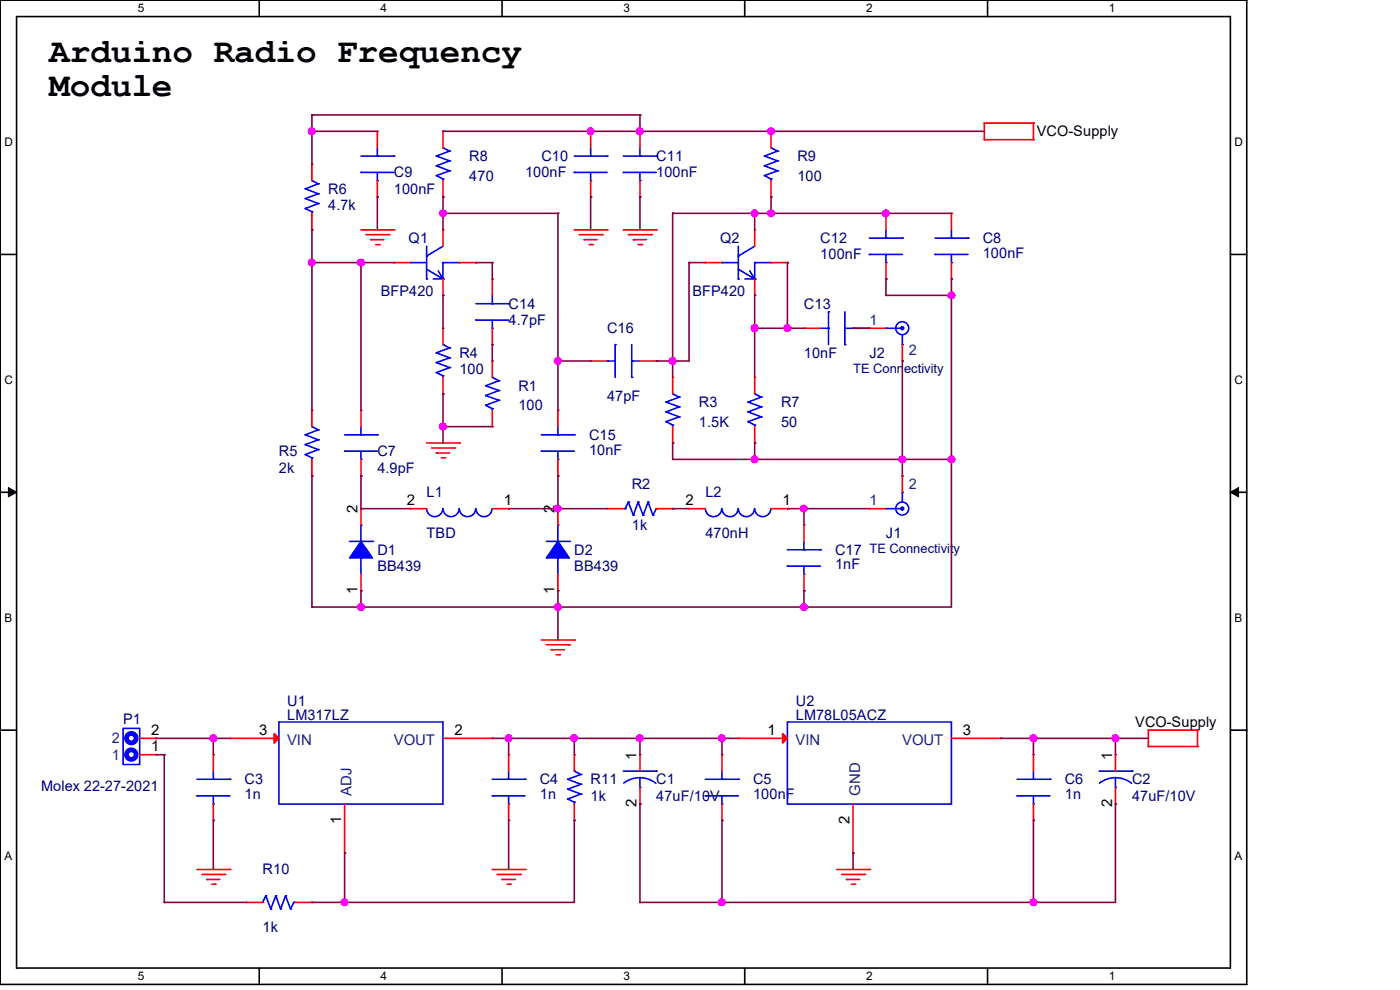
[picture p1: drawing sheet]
<svg xmlns="http://www.w3.org/2000/svg" width="297mm" height="210mm" viewBox="0 0 297 210" stroke-linecap="round" stroke-linejoin="round" font-family="sans-serif">
<defs><g id="words">
<g font-size="7.3">
<text x="10.5" y="13.1">Arduino Radio Frequency</text>
<text x="10.5" y="20.4">Module</text>
</g>
<g font-size="3.1">
<text x="220" y="28.9">VCO-Supply</text>
<text x="86.3" y="107.2">2</text>
<text x="106.9" y="107.2">1</text>
<text x="145.5" y="107.2">2</text>
<text x="166" y="107.2">1</text>
<text x="75.9" y="108.9" transform="rotate(-90 75.9 108.9)">2</text>
<text x="117.6" y="108.9" transform="rotate(-90 117.6 108.9)">2</text>
<text x="75.9" y="126.1" transform="rotate(-90 75.9 126.1)">1</text>
<text x="117.6" y="126.1" transform="rotate(-90 117.6 126.1)">1</text>
<text x="32.1" y="155.9">2</text>
<text x="55" y="155.9">3</text>
<text x="96.4" y="155.9">2</text>
<text x="162.9" y="155.9">1</text>
<text x="204.3" y="155.9">3</text>
<text x="240.8" y="154.2">VCO-Supply</text>
<text x="32.1" y="159.4">1</text>
<text x="135" y="161.1" transform="rotate(-90 135 161.1)">1</text>
<text x="235.9" y="161.1" transform="rotate(-90 235.9 161.1)">1</text>
<text x="135" y="171.3" transform="rotate(-90 135 171.3)">2</text>
<text x="235.9" y="171.3" transform="rotate(-90 235.9 171.3)">2</text>
<text x="72.4" y="174.8" transform="rotate(-90 72.4 174.8)">1</text>
<text x="180.3" y="174.8" transform="rotate(-90 180.3 174.8)">2</text>
</g>
<g font-size="3.1" fill="#000080">
<text x="99.6" y="34.2">R8</text>
<text x="114.8" y="34.2">C10</text>
<text x="139.2" y="34.2">C11</text>
<text x="169.2" y="34.2">R9</text>
<text x="69.6" y="41.1">R6</text>
<text x="83.6" y="37.6">C9</text>
<text x="83.6" y="41.1">100nF</text>
<text x="99.6" y="38.3">470</text>
<text x="111.4" y="37.6">100nF</text>
<text x="139.2" y="37.6">100nF</text>
<text x="169.2" y="38.3">100</text>
<text x="69.6" y="44.6">4.7k</text>
<text x="86.7" y="51.6">Q1</text>
<text x="152.8" y="51.6">Q2</text>
<text x="174" y="51.6">C12</text>
<text x="208.5" y="51.6">C8</text>
<text x="174" y="55">100nF</text>
<text x="208.5" y="54.7">100nF</text>
<text x="80.8" y="62.7">BFP420</text>
<text x="107.9" y="65.4">C14</text>
<text x="146.9" y="62.7">BFP420</text>
<text x="170.6" y="65.4">C13</text>
<text x="107.9" y="69">4.7pF</text>
<text x="128.8" y="70.7">C16</text>
<text x="97.5" y="75.9">R4</text>
<text x="170.6" y="75.9">10nF</text>
<text x="184.4" y="75.9">J2</text>
<text x="97.5" y="79.4">100</text>
<text x="110" y="82.8">R1</text>
<text x="110" y="87">100</text>
<text x="128.8" y="85">47pF</text>
<text x="148.3" y="86.4">R3</text>
<text x="165.7" y="86.4">R7</text>
<text x="125" y="93.3">C15</text>
<text x="148.3" y="90.5">1.5K</text>
<text x="165.7" y="90.5">50</text>
<text x="59.2" y="96.8">R5</text>
<text x="59.2" y="100.2">2k</text>
<text x="80.1" y="96.8">C7</text>
<text x="80.1" y="100.2">4.9pF</text>
<text x="125" y="96.4">10nF</text>
<text x="90.5" y="105.5">L1</text>
<text x="134" y="103.8">R2</text>
<text x="149.6" y="105.5">L2</text>
<text x="134" y="112.4">1k</text>
<text x="80.1" y="117.6">D1</text>
<text x="90.5" y="114.2">TBD</text>
<text x="121.8" y="117.6">D2</text>
<text x="149.6" y="114.2">470nH</text>
<text x="177.2" y="117.6">C17</text>
<text x="188" y="114.2">J1</text>
<text x="80.1" y="121.2">BB439</text>
<text x="121.8" y="121.2">BB439</text>
<text x="177.2" y="120.8">1nF</text>
<text x="60.9" y="149.7">U1</text>
<text x="168.8" y="149.7">U2</text>
<text x="26.1" y="153.5">P1</text>
<text x="60.9" y="152.8">LM317LZ</text>
<text x="168.8" y="152.8">LM78L05ACZ</text>
<text x="8.7" y="167.8">Molex 22-27-2021</text>
<text x="51.9" y="166.4">C3</text>
<text x="114.5" y="166.4">C4</text>
<text x="125.3" y="166.4">R11</text>
<text x="139.2" y="166.4">C1</text>
<text x="159.8" y="166.4">C5</text>
<text x="225.9" y="166.4">C6</text>
<text x="240.2" y="166.4">C2</text>
<text x="51.9" y="169.5">1n</text>
<text x="114.5" y="169.5">1n</text>
<text x="125.3" y="169.8">1k</text>
<text x="139.2" y="169.8">47uF/10V</text>
<text x="159.8" y="169.5">100nF</text>
<text x="225.9" y="169.5">1n</text>
<text x="240.2" y="169.8">47uF/10V</text>
<text x="55.7" y="185.5">R10</text>
<text x="55.7" y="197.7">1k</text>
</g>
<g font-size="3.1" fill="#004080">
<text x="184.4" y="69">1</text>
<text x="192.8" y="75.2">2</text>
<text x="184.4" y="107.2">1</text>
<text x="192.8" y="103.8">2</text>
<text x="23.7" y="157.7">2</text>
<text x="23.7" y="161.2">1</text>
<text x="60.9" y="158">VIN</text>
<text x="83.6" y="158">VOUT</text>
<text x="168.8" y="158">VIN</text>
<text x="191.4" y="158">VOUT</text>
<text x="74.6" y="168.8" transform="rotate(-90 74.6 168.8)">ADJ</text>
<text x="182.5" y="168.8" transform="rotate(-90 182.5 168.8)">GND</text>
</g>
<g font-size="2.8" fill="#000080">
<text x="181" y="79.1">TE Connectivity</text>
<text x="184.4" y="117.3">TE Connectivity</text>
</g>
<g font-size="2.5">
<text x="29.3" y="2.6">5</text>
<text x="80.7" y="2.6">4</text>
<text x="132.2" y="2.6">3</text>
<text x="183.7" y="2.6">2</text>
<text x="235.2" y="2.6">1</text>
<text x=".9" y="31">D</text>
<text x="261.9" y="31">D</text>
<text x=".9" y="81.4">C</text>
<text x="261.9" y="81.4">C</text>
<text x=".9" y="131.9">B</text>
<text x="261.9" y="131.9">B</text>
<text x=".9" y="182.4">A</text>
<text x="261.9" y="182.4">A</text>
<text x="29.3" y="207.9">5</text>
<text x="80.7" y="207.9">4</text>
<text x="132.2" y="207.9">3</text>
<text x="183.7" y="207.9">2</text>
<text x="235.2" y="207.9">1</text>
</g>
</g></defs>
<path d="M0 0h264.5v208.8h-264.5zM3.5 3.5h257.5v201.9h-257.5z" fill="none" stroke="#000" stroke-width=".34"/>
<g fill="#fff">
<path d="M29.3 .4h1.3v2.8h-1.3z"/>
<path d="M29.3 205.7h1.3v2.8h-1.3z"/>
</g>
<path d="M55 0v3.5M55 205.4v3.4" fill="none" stroke="#000" stroke-width=".34"/>
<g fill="#fff">
<path d="M80.7 .4h1.4v2.8h-1.4z"/>
<path d="M80.7 205.7h1.4v2.8h-1.4z"/>
</g>
<path d="M106.5 0v3.5M106.5 205.4v3.4" fill="none" stroke="#000" stroke-width=".34"/>
<g fill="#fff">
<path d="M132.2 .4h1.4v2.8h-1.4z"/>
<path d="M132.2 205.7h1.4v2.8h-1.4z"/>
</g>
<path d="M158 0v3.5M158 205.4v3.4" fill="none" stroke="#000" stroke-width=".34"/>
<g fill="#fff">
<path d="M183.7 .4h1.4v2.8h-1.4z"/>
<path d="M183.7 205.7h1.4v2.8h-1.4z"/>
</g>
<path d="M209.5 0v3.5M209.5 205.4v3.4" fill="none" stroke="#000" stroke-width=".34"/>
<g fill="#fff">
<path d="M235.2 .4h1.4v2.8h-1.4z"/>
<path d="M235.2 205.7h1.4v2.8h-1.4z"/>
<path d="M.9 28.7h1.8v2.8h-1.8z"/>
<path d="M261.9 28.7h1.8v2.8h-1.8z"/>
<path d="M.9 79.2h1.8v2.8h-1.8z"/>
<path d="M261.9 79.2h1.8v2.8h-1.8z"/>
</g>
<path d="M0 54h3.5M261 54h3.5" fill="none" stroke="#000" stroke-width=".34"/>
<g fill="#fff">
<path d="M.9 129.7h1.7v2.8h-1.7z"/>
<path d="M261.9 129.7h1.7v2.8h-1.7z"/>
</g>
<path d="M0 104.4h3.5M261 104.4h3.5" fill="none" stroke="#000" stroke-width=".34"/>
<path d="M1.8 103.4l1.7 1-1.7 1zM261 104.4l1.8-1v2z" fill="#000" stroke="#000" stroke-width=".21"/>
<g fill="#fff">
<path d="M.9 180.1h1.7v2.8h-1.7z"/>
<path d="M261.9 180.1h1.7v2.8h-1.7z"/>
</g>
<path d="M0 154.9h3.5M261 154.9h3.5" fill="none" stroke="#000" stroke-width=".34"/>
<path d="M208.8 26.1h10.4" fill="none" stroke="#f00" stroke-width=".34"/>
<circle cx="219.2" cy="26.1" r=".17" fill="#f00"/>
<path d="M219.2 26.1v3.5" fill="none" stroke="#f00" stroke-width=".34"/>
<circle cx="219.2" cy="29.6" r=".17" fill="#f00"/>
<path d="M208.8 29.6h10.4" fill="none" stroke="#f00" stroke-width=".34"/>
<circle cx="208.8" cy="29.6" r=".17" fill="#f00"/>
<path d="M208.8 26.1v3.5" fill="none" stroke="#f00" stroke-width=".34"/>
<circle cx="208.8" cy="26.1" r=".17" fill="#f00"/>
<path d="M243.6 154.9h10.4" fill="none" stroke="#f00" stroke-width=".34"/>
<circle cx="254" cy="154.9" r=".17" fill="#f00"/>
<path d="M254 154.9v3.5" fill="none" stroke="#f00" stroke-width=".34"/>
<circle cx="254" cy="158.4" r=".17" fill="#f00"/>
<path d="M243.6 158.4h10.4" fill="none" stroke="#f00" stroke-width=".34"/>
<circle cx="243.6" cy="158.4" r=".17" fill="#f00"/>
<path d="M243.6 154.9v3.5" fill="none" stroke="#f00" stroke-width=".34"/>
<circle cx="243.6" cy="154.9" r=".17" fill="#f00"/>
<path d="M114.9 135.8h6.9" fill="none" stroke="#f00" stroke-width=".34"/>
<circle cx="121.8" cy="135.8" r=".17" fill="#f00"/>
<path d="M115.9 136.8h4.9" fill="none" stroke="#f00" stroke-width=".34"/>
<circle cx="120.8" cy="136.8" r=".17" fill="#f00"/>
<path d="M117 137.8h2.7" fill="none" stroke="#f00" stroke-width=".34"/>
<circle cx="117" cy="137.8" r=".17" fill="#f00"/>
<path d="M118 138.9h.7" fill="none" stroke="#f00" stroke-width=".34"/>
<circle cx="118.7" cy="138.9" r=".17" fill="#f00"/>
<path d="M90.5 94h7" fill="none" stroke="#f00" stroke-width=".34"/>
<circle cx="97.5" cy="94" r=".17" fill="#f00"/>
<path d="M91.6 95h4.8" fill="none" stroke="#f00" stroke-width=".34"/>
<circle cx="96.4" cy="95" r=".17" fill="#f00"/>
<path d="M92.6 96.1h2.8" fill="none" stroke="#f00" stroke-width=".34"/>
<circle cx="92.6" cy="96.1" r=".17" fill="#f00"/>
<path d="M93.6 97.1h.7" fill="none" stroke="#f00" stroke-width=".34"/>
<circle cx="94.3" cy="97.1" r=".17" fill="#f00"/>
<path d="M121.8 48.8h7" fill="none" stroke="#f00" stroke-width=".34"/>
<circle cx="128.8" cy="48.8" r=".17" fill="#f00"/>
<path d="M122.9 49.8h4.9" fill="none" stroke="#f00" stroke-width=".34"/>
<circle cx="127.8" cy="49.8" r=".17" fill="#f00"/>
<path d="M123.9 50.8h2.8" fill="none" stroke="#f00" stroke-width=".34"/>
<circle cx="123.9" cy="50.8" r=".17" fill="#f00"/>
<path d="M125 51.9h.6" fill="none" stroke="#f00" stroke-width=".34"/>
<circle cx="125.6" cy="51.9" r=".17" fill="#f00"/>
<path d="M132.2 48.8h7" fill="none" stroke="#f00" stroke-width=".34"/>
<circle cx="139.2" cy="48.8" r=".17" fill="#f00"/>
<path d="M133.3 49.8h4.9" fill="none" stroke="#f00" stroke-width=".34"/>
<circle cx="138.2" cy="49.8" r=".17" fill="#f00"/>
<path d="M134.4 50.8h2.7" fill="none" stroke="#f00" stroke-width=".34"/>
<circle cx="134.4" cy="50.8" r=".17" fill="#f00"/>
<path d="M135.4 51.9h.7" fill="none" stroke="#f00" stroke-width=".34"/>
<circle cx="136.1" cy="51.9" r=".17" fill="#f00"/>
<path d="M76.6 48.8h7" fill="none" stroke="#f00" stroke-width=".34"/>
<circle cx="83.6" cy="48.8" r=".17" fill="#f00"/>
<path d="M77.6 49.8h4.9" fill="none" stroke="#f00" stroke-width=".34"/>
<circle cx="82.5" cy="49.8" r=".17" fill="#f00"/>
<path d="M78.7 50.8h2.7" fill="none" stroke="#f00" stroke-width=".34"/>
<circle cx="78.7" cy="50.8" r=".17" fill="#f00"/>
<path d="M79.7 51.9h.7" fill="none" stroke="#f00" stroke-width=".34"/>
<circle cx="80.4" cy="51.9" r=".17" fill="#f00"/>
<path d="M104.4 184.4h7" fill="none" stroke="#f00" stroke-width=".34"/>
<circle cx="111.4" cy="184.4" r=".17" fill="#f00"/>
<path d="M105.5 185.5h4.9" fill="none" stroke="#f00" stroke-width=".34"/>
<circle cx="110.4" cy="185.5" r=".17" fill="#f00"/>
<path d="M106.5 186.6h2.8" fill="none" stroke="#f00" stroke-width=".34"/>
<circle cx="106.5" cy="186.6" r=".17" fill="#f00"/>
<path d="M107.6 187.6h.6" fill="none" stroke="#f00" stroke-width=".34"/>
<circle cx="108.2" cy="187.6" r=".17" fill="#f00"/>
<path d="M41.8 184.4h7" fill="none" stroke="#f00" stroke-width=".34"/>
<circle cx="48.8" cy="184.4" r=".17" fill="#f00"/>
<path d="M42.8 185.5h4.9" fill="none" stroke="#f00" stroke-width=".34"/>
<circle cx="47.7" cy="185.5" r=".17" fill="#f00"/>
<path d="M43.9 186.6h2.8" fill="none" stroke="#f00" stroke-width=".34"/>
<circle cx="43.9" cy="186.6" r=".17" fill="#f00"/>
<path d="M44.9 187.6h.7" fill="none" stroke="#f00" stroke-width=".34"/>
<circle cx="45.6" cy="187.6" r=".17" fill="#f00"/>
<path d="M177.5 184.4h6.9" fill="none" stroke="#f00" stroke-width=".34"/>
<circle cx="184.4" cy="184.4" r=".17" fill="#f00"/>
<path d="M178.6 185.5h4.8" fill="none" stroke="#f00" stroke-width=".34"/>
<circle cx="183.4" cy="185.5" r=".17" fill="#f00"/>
<path d="M179.6 186.6h2.8" fill="none" stroke="#f00" stroke-width=".34"/>
<circle cx="179.6" cy="186.6" r=".17" fill="#f00"/>
<path d="M180.6 187.6h.7" fill="none" stroke="#f00" stroke-width=".34"/>
<circle cx="181.3" cy="187.6" r=".17" fill="#f00"/>
<path d="M103 86l1.4 .7" fill="none" stroke="#00f" stroke-width=".34"/>
<circle cx="103" cy="86" r=".17" fill="#00f"/>
<path d="M105.8 84.9l-2.8 1.1" fill="none" stroke="#00f" stroke-width=".34"/>
<circle cx="105.8" cy="84.9" r=".17" fill="#00f"/>
<path d="M103 83.9l2.8 1" fill="none" stroke="#00f" stroke-width=".34"/>
<circle cx="103" cy="83.9" r=".17" fill="#00f"/>
<path d="M105.8 82.8l-2.8 1.1" fill="none" stroke="#00f" stroke-width=".34"/>
<circle cx="105.8" cy="82.8" r=".17" fill="#00f"/>
<path d="M103 81.8l2.8 1" fill="none" stroke="#00f" stroke-width=".34"/>
<circle cx="103" cy="81.8" r=".17" fill="#00f"/>
<path d="M105.8 80.8l-2.8 1" fill="none" stroke="#00f" stroke-width=".34"/>
<circle cx="105.8" cy="80.8" r=".17" fill="#00f"/>
<path d="M104.4 80.1l1.4 .7" fill="none" stroke="#00f" stroke-width=".34"/>
<circle cx="104.4" cy="80.1" r=".17" fill="#00f"/>
<path d="M104.4 86.7v.3" fill="none" stroke="#00f" stroke-width=".34"/>
<circle cx="104.4" cy="86.7" r=".17" fill="#00f"/>
<path d="M104.4 76.6v3.5" fill="none" stroke="#f00" stroke-width=".34"/>
<circle cx="104.4" cy="76.6" r=".17" fill="#f00"/>
<path d="M104.4 87v3.5" fill="none" stroke="#f00" stroke-width=".34"/>
<circle cx="104.4" cy="90.5" r=".17" fill="#f00"/>
<path d="M141.3 89.5l1.4 .7" fill="none" stroke="#00f" stroke-width=".34"/>
<circle cx="141.3" cy="89.5" r=".17" fill="#00f"/>
<path d="M144.1 88.4l-2.8 1.1" fill="none" stroke="#00f" stroke-width=".34"/>
<circle cx="144.1" cy="88.4" r=".17" fill="#00f"/>
<path d="M141.3 87.4l2.8 1" fill="none" stroke="#00f" stroke-width=".34"/>
<circle cx="141.3" cy="87.4" r=".17" fill="#00f"/>
<path d="M144.1 86.3l-2.8 1.1" fill="none" stroke="#00f" stroke-width=".34"/>
<circle cx="144.1" cy="86.3" r=".17" fill="#00f"/>
<path d="M141.3 85.3l2.8 1" fill="none" stroke="#00f" stroke-width=".34"/>
<circle cx="141.3" cy="85.3" r=".17" fill="#00f"/>
<path d="M144.1 84.2l-2.8 1.1" fill="none" stroke="#00f" stroke-width=".34"/>
<circle cx="144.1" cy="84.2" r=".17" fill="#00f"/>
<path d="M142.7 83.6l1.4 .6" fill="none" stroke="#00f" stroke-width=".34"/>
<circle cx="142.7" cy="83.6" r=".17" fill="#00f"/>
<path d="M142.7 90.2v.3" fill="none" stroke="#00f" stroke-width=".34"/>
<circle cx="142.7" cy="90.2" r=".17" fill="#00f"/>
<path d="M142.7 80.1v3.5" fill="none" stroke="#f00" stroke-width=".34"/>
<circle cx="142.7" cy="80.1" r=".17" fill="#f00"/>
<path d="M142.7 90.5v3.5" fill="none" stroke="#f00" stroke-width=".34"/>
<circle cx="142.7" cy="94" r=".17" fill="#f00"/>
<path d="M133.3 106.5l-.7 1.4" fill="none" stroke="#00f" stroke-width=".34"/>
<circle cx="133.3" cy="106.5" r=".17" fill="#00f"/>
<path d="M133.3 106.5l1.1 2.8" fill="none" stroke="#00f" stroke-width=".34"/>
<circle cx="134.4" cy="109.3" r=".17" fill="#00f"/>
<path d="M135.4 106.5l-1 2.8" fill="none" stroke="#00f" stroke-width=".34"/>
<circle cx="135.4" cy="106.5" r=".17" fill="#00f"/>
<path d="M135.4 106.5l1 2.8" fill="none" stroke="#00f" stroke-width=".34"/>
<circle cx="136.4" cy="109.3" r=".17" fill="#00f"/>
<path d="M137.5 106.5l-1.1 2.8" fill="none" stroke="#00f" stroke-width=".34"/>
<circle cx="137.5" cy="106.5" r=".17" fill="#00f"/>
<path d="M137.5 106.5l1 2.8" fill="none" stroke="#00f" stroke-width=".34"/>
<circle cx="138.5" cy="109.3" r=".17" fill="#00f"/>
<path d="M139.2 107.9l-.7 1.4" fill="none" stroke="#00f" stroke-width=".34"/>
<circle cx="139.2" cy="107.9" r=".17" fill="#00f"/>
<path d="M132.2 107.9h.4" fill="none" stroke="#00f" stroke-width=".34"/>
<circle cx="132.6" cy="107.9" r=".17" fill="#00f"/>
<path d="M139.2 107.9h3.5" fill="none" stroke="#f00" stroke-width=".34"/>
<circle cx="142.7" cy="107.9" r=".17" fill="#f00"/>
<path d="M128.8 107.9h3.4" fill="none" stroke="#f00" stroke-width=".34"/>
<circle cx="128.8" cy="107.9" r=".17" fill="#f00"/>
<path d="M149.6 107.9a1.74 1.74 0 0 0 1.8 1.7 1.74 1.74 0 0 0 1.7-1.7M153.2 107.9a1.71 1.71 0 0 0 1.7 1.7 1.71 1.71 0 0 0 1.7-1.7M156.6 107.9a1.71 1.71 0 0 0 1.7 1.7 1.71 1.71 0 0 0 1.8-1.7M160.1 107.9a1.71 1.71 0 0 0 1.7 1.7 1.71 1.71 0 0 0 1.7-1.7" fill="none" stroke="#00f" stroke-width=".34"/>
<path d="M163.6 107.9h3.4" fill="none" stroke="#f00" stroke-width=".34"/>
<circle cx="167" cy="107.9" r=".17" fill="#f00"/>
<path d="M146.2 107.9h3.4" fill="none" stroke="#f00" stroke-width=".34"/>
<circle cx="146.2" cy="107.9" r=".17" fill="#f00"/>
<path d="M64.8 96.4l1.4 .7" fill="none" stroke="#00f" stroke-width=".34"/>
<circle cx="64.8" cy="96.4" r=".17" fill="#00f"/>
<path d="M67.5 95.4l-2.7 1" fill="none" stroke="#00f" stroke-width=".34"/>
<circle cx="67.5" cy="95.4" r=".17" fill="#00f"/>
<path d="M64.8 94.3l2.7 1.1" fill="none" stroke="#00f" stroke-width=".34"/>
<circle cx="64.8" cy="94.3" r=".17" fill="#00f"/>
<path d="M67.5 93.3l-2.7 1" fill="none" stroke="#00f" stroke-width=".34"/>
<circle cx="67.5" cy="93.3" r=".17" fill="#00f"/>
<path d="M64.8 92.2l2.7 1.1" fill="none" stroke="#00f" stroke-width=".34"/>
<circle cx="64.8" cy="92.2" r=".17" fill="#00f"/>
<path d="M67.5 91.2l-2.7 1" fill="none" stroke="#00f" stroke-width=".34"/>
<circle cx="67.5" cy="91.2" r=".17" fill="#00f"/>
<path d="M66.2 90.5l1.3 .7" fill="none" stroke="#00f" stroke-width=".34"/>
<circle cx="66.2" cy="90.5" r=".17" fill="#00f"/>
<path d="M66.2 97.1v.4" fill="none" stroke="#00f" stroke-width=".34"/>
<circle cx="66.2" cy="97.1" r=".17" fill="#00f"/>
<path d="M66.2 87v3.5" fill="none" stroke="#f00" stroke-width=".34"/>
<circle cx="66.2" cy="87" r=".17" fill="#f00"/>
<path d="M66.2 97.5v3.5" fill="none" stroke="#f00" stroke-width=".34"/>
<circle cx="66.2" cy="101" r=".17" fill="#f00"/>
<path d="M115.9 114.9h4.9" fill="none" stroke="#00f" stroke-width=".34"/>
<circle cx="120.8" cy="114.9" r=".17" fill="#00f"/>
<path d="M118.4 118.4v3.4" fill="none" stroke="#00f" stroke-width=".34"/>
<circle cx="118.4" cy="118.4" r=".17" fill="#00f"/>
<path d="M118.4 111.4v3.5" fill="none" stroke="#00f" stroke-width=".34"/>
<circle cx="118.4" cy="111.4" r=".17" fill="#00f"/>
<path d="M118.4 114.9l2.4 3.5h-4.9z" fill-rule="evenodd" fill="#00f" stroke="#00f" stroke-width=".34"/>
<path d="M118.4 121.8v3.5" fill="none" stroke="#f00" stroke-width=".34"/>
<circle cx="118.4" cy="125.3" r=".17" fill="#f00"/>
<path d="M118.4 107.9v3.5" fill="none" stroke="#f00" stroke-width=".34"/>
<circle cx="118.4" cy="107.9" r=".17" fill="#f00"/>
<path d="M233.2 163.6h7" fill="none" stroke="#00f" stroke-width=".34"/>
<circle cx="240.2" cy="163.6" r=".17" fill="#00f"/>
<path d="M236.6 165v2" fill="none" stroke="#00f" stroke-width=".34"/>
<circle cx="236.6" cy="167" r=".17" fill="#00f"/>
<path d="M233.3 166.1a5.5 5.5 0 0 1 6.8 .1" fill="none" stroke="#00f" stroke-width=".34"/>
<path d="M236.6 160.1v3.5" fill="none" stroke="#f00" stroke-width=".34"/>
<circle cx="236.6" cy="160.1" r=".17" fill="#f00"/>
<path d="M236.6 167v3.6" fill="none" stroke="#f00" stroke-width=".34"/>
<circle cx="236.6" cy="170.6" r=".17" fill="#f00"/>
<path d="M92.6 79l1.4 .7" fill="none" stroke="#00f" stroke-width=".34"/>
<circle cx="92.6" cy="79" r=".17" fill="#00f"/>
<path d="M95.4 78l-2.8 1" fill="none" stroke="#00f" stroke-width=".34"/>
<circle cx="95.4" cy="78" r=".17" fill="#00f"/>
<path d="M92.6 76.9l2.8 1.1" fill="none" stroke="#00f" stroke-width=".34"/>
<circle cx="92.6" cy="76.9" r=".17" fill="#00f"/>
<path d="M95.4 75.9l-2.8 1" fill="none" stroke="#00f" stroke-width=".34"/>
<circle cx="95.4" cy="75.9" r=".17" fill="#00f"/>
<path d="M92.6 74.8l2.8 1.1" fill="none" stroke="#00f" stroke-width=".34"/>
<circle cx="92.6" cy="74.8" r=".17" fill="#00f"/>
<path d="M95.4 73.8l-2.8 1" fill="none" stroke="#00f" stroke-width=".34"/>
<circle cx="95.4" cy="73.8" r=".17" fill="#00f"/>
<path d="M94 73.1l1.4 .7" fill="none" stroke="#00f" stroke-width=".34"/>
<circle cx="94" cy="73.1" r=".17" fill="#00f"/>
<path d="M94 79.7v.4" fill="none" stroke="#00f" stroke-width=".34"/>
<circle cx="94" cy="79.7" r=".17" fill="#00f"/>
<path d="M94 69.6v3.5" fill="none" stroke="#f00" stroke-width=".34"/>
<circle cx="94" cy="69.6" r=".17" fill="#f00"/>
<path d="M94 80.1v3.5" fill="none" stroke="#f00" stroke-width=".34"/>
<circle cx="94" cy="83.6" r=".17" fill="#f00"/>
<path d="M219.2 163.6v1.7" fill="none" stroke="#00f" stroke-width=".34"/>
<circle cx="219.2" cy="165.3" r=".17" fill="#00f"/>
<path d="M219.2 168.8v1.8" fill="none" stroke="#00f" stroke-width=".34"/>
<circle cx="219.2" cy="170.6" r=".17" fill="#00f"/>
<path d="M215.8 168.8h7" fill="none" stroke="#00f" stroke-width=".34"/>
<circle cx="215.8" cy="168.8" r=".17" fill="#00f"/>
<path d="M215.8 165.3h7" fill="none" stroke="#00f" stroke-width=".34"/>
<circle cx="222.8" cy="165.3" r=".17" fill="#00f"/>
<path d="M219.2 160.1v3.5" fill="none" stroke="#f00" stroke-width=".34"/>
<circle cx="219.2" cy="160.1" r=".17" fill="#f00"/>
<path d="M219.2 170.6v3.4" fill="none" stroke="#f00" stroke-width=".34"/>
<circle cx="219.2" cy="174" r=".17" fill="#f00"/>
<path d="M158.7 89.5l1.4 .7" fill="none" stroke="#00f" stroke-width=".34"/>
<circle cx="158.7" cy="89.5" r=".17" fill="#00f"/>
<path d="M161.5 88.4l-2.8 1.1" fill="none" stroke="#00f" stroke-width=".34"/>
<circle cx="161.5" cy="88.4" r=".17" fill="#00f"/>
<path d="M158.7 87.4l2.8 1" fill="none" stroke="#00f" stroke-width=".34"/>
<circle cx="158.7" cy="87.4" r=".17" fill="#00f"/>
<path d="M161.5 86.3l-2.8 1.1" fill="none" stroke="#00f" stroke-width=".34"/>
<circle cx="161.5" cy="86.3" r=".17" fill="#00f"/>
<path d="M158.7 85.3l2.8 1" fill="none" stroke="#00f" stroke-width=".34"/>
<circle cx="158.7" cy="85.3" r=".17" fill="#00f"/>
<path d="M161.5 84.2l-2.8 1.1" fill="none" stroke="#00f" stroke-width=".34"/>
<circle cx="161.5" cy="84.2" r=".17" fill="#00f"/>
<path d="M160.1 83.6l1.4 .6" fill="none" stroke="#00f" stroke-width=".34"/>
<circle cx="160.1" cy="83.6" r=".17" fill="#00f"/>
<path d="M160.1 90.2v.3" fill="none" stroke="#00f" stroke-width=".34"/>
<circle cx="160.1" cy="90.2" r=".17" fill="#00f"/>
<path d="M160.1 80.1v3.5" fill="none" stroke="#f00" stroke-width=".34"/>
<circle cx="160.1" cy="80.1" r=".17" fill="#f00"/>
<path d="M160.1 90.5v3.5" fill="none" stroke="#f00" stroke-width=".34"/>
<circle cx="160.1" cy="94" r=".17" fill="#f00"/>
<path d="M153.2 163.6v1.7" fill="none" stroke="#00f" stroke-width=".34"/>
<circle cx="153.2" cy="165.3" r=".17" fill="#00f"/>
<path d="M153.2 168.8v1.8" fill="none" stroke="#00f" stroke-width=".34"/>
<circle cx="153.2" cy="170.6" r=".17" fill="#00f"/>
<path d="M149.6 168.8h7" fill="none" stroke="#00f" stroke-width=".34"/>
<circle cx="149.6" cy="168.8" r=".17" fill="#00f"/>
<path d="M149.6 165.3h7" fill="none" stroke="#00f" stroke-width=".34"/>
<circle cx="156.6" cy="165.3" r=".17" fill="#00f"/>
<path d="M153.2 160.1v3.5" fill="none" stroke="#f00" stroke-width=".34"/>
<circle cx="153.2" cy="160.1" r=".17" fill="#f00"/>
<path d="M153.2 170.6v3.4" fill="none" stroke="#f00" stroke-width=".34"/>
<circle cx="153.2" cy="174" r=".17" fill="#f00"/>
<path d="M135.8 31.4v1.7" fill="none" stroke="#00f" stroke-width=".34"/>
<circle cx="135.8" cy="33.1" r=".17" fill="#00f"/>
<path d="M135.8 36.6v1.7" fill="none" stroke="#00f" stroke-width=".34"/>
<circle cx="135.8" cy="38.3" r=".17" fill="#00f"/>
<path d="M132.2 36.6h7" fill="none" stroke="#00f" stroke-width=".34"/>
<circle cx="132.2" cy="36.6" r=".17" fill="#00f"/>
<path d="M132.2 33.1h7" fill="none" stroke="#00f" stroke-width=".34"/>
<circle cx="139.2" cy="33.1" r=".17" fill="#00f"/>
<path d="M135.8 27.9v3.5" fill="none" stroke="#f00" stroke-width=".34"/>
<circle cx="135.8" cy="27.9" r=".17" fill="#f00"/>
<path d="M135.8 38.3v3.5" fill="none" stroke="#f00" stroke-width=".34"/>
<circle cx="135.8" cy="41.8" r=".17" fill="#f00"/>
<path d="M76.6 90.5v1.7" fill="none" stroke="#00f" stroke-width=".34"/>
<circle cx="76.6" cy="92.2" r=".17" fill="#00f"/>
<path d="M76.6 95.7v1.8" fill="none" stroke="#00f" stroke-width=".34"/>
<circle cx="76.6" cy="97.5" r=".17" fill="#00f"/>
<path d="M73.1 95.7h7" fill="none" stroke="#00f" stroke-width=".34"/>
<circle cx="73.1" cy="95.7" r=".17" fill="#00f"/>
<path d="M73.1 92.2h7" fill="none" stroke="#00f" stroke-width=".34"/>
<circle cx="80.1" cy="92.2" r=".17" fill="#00f"/>
<path d="M76.6 87v3.5" fill="none" stroke="#f00" stroke-width=".34"/>
<circle cx="76.6" cy="87" r=".17" fill="#f00"/>
<path d="M76.6 97.5v3.5" fill="none" stroke="#f00" stroke-width=".34"/>
<circle cx="76.6" cy="101" r=".17" fill="#f00"/>
<path d="M162.2 37.3l1.4 .7" fill="none" stroke="#00f" stroke-width=".34"/>
<circle cx="162.2" cy="37.3" r=".17" fill="#00f"/>
<path d="M165 36.2l-2.8 1.1" fill="none" stroke="#00f" stroke-width=".34"/>
<circle cx="165" cy="36.2" r=".17" fill="#00f"/>
<path d="M162.2 35.2l2.8 1" fill="none" stroke="#00f" stroke-width=".34"/>
<circle cx="162.2" cy="35.2" r=".17" fill="#00f"/>
<path d="M165 34.1l-2.8 1.1" fill="none" stroke="#00f" stroke-width=".34"/>
<circle cx="165" cy="34.1" r=".17" fill="#00f"/>
<path d="M162.2 33.1l2.8 1" fill="none" stroke="#00f" stroke-width=".34"/>
<circle cx="162.2" cy="33.1" r=".17" fill="#00f"/>
<path d="M165 32l-2.8 1.1" fill="none" stroke="#00f" stroke-width=".34"/>
<circle cx="165" cy="32" r=".17" fill="#00f"/>
<path d="M163.6 31.4l1.4 .6" fill="none" stroke="#00f" stroke-width=".34"/>
<circle cx="163.6" cy="31.4" r=".17" fill="#00f"/>
<path d="M163.6 38v.3" fill="none" stroke="#00f" stroke-width=".34"/>
<circle cx="163.6" cy="38" r=".17" fill="#00f"/>
<path d="M163.6 27.9v3.5" fill="none" stroke="#f00" stroke-width=".34"/>
<circle cx="163.6" cy="27.9" r=".17" fill="#f00"/>
<path d="M163.6 38.3v3.5" fill="none" stroke="#f00" stroke-width=".34"/>
<circle cx="163.6" cy="41.8" r=".17" fill="#f00"/>
<path d="M132.2 163.6h7" fill="none" stroke="#00f" stroke-width=".34"/>
<circle cx="139.2" cy="163.6" r=".17" fill="#00f"/>
<path d="M135.8 165v2" fill="none" stroke="#00f" stroke-width=".34"/>
<circle cx="135.8" cy="167" r=".17" fill="#00f"/>
<path d="M132.3 166.1l1.6-.8 1.9-.3 1.7 .3 1.6 .9" fill="none" stroke="#00f" stroke-width=".34"/>
<path d="M135.8 160.1v3.5" fill="none" stroke="#f00" stroke-width=".34"/>
<circle cx="135.8" cy="160.1" r=".17" fill="#f00"/>
<path d="M135.8 167v3.6" fill="none" stroke="#f00" stroke-width=".34"/>
<circle cx="135.8" cy="170.6" r=".17" fill="#f00"/>
<path d="M125.3 31.4v1.7" fill="none" stroke="#00f" stroke-width=".34"/>
<circle cx="125.3" cy="33.1" r=".17" fill="#00f"/>
<path d="M125.3 36.6v1.7" fill="none" stroke="#00f" stroke-width=".34"/>
<circle cx="125.3" cy="38.3" r=".17" fill="#00f"/>
<path d="M121.8 36.6h7" fill="none" stroke="#00f" stroke-width=".34"/>
<circle cx="121.8" cy="36.6" r=".17" fill="#00f"/>
<path d="M121.8 33.1h7" fill="none" stroke="#00f" stroke-width=".34"/>
<circle cx="128.8" cy="33.1" r=".17" fill="#00f"/>
<path d="M125.3 27.9v3.5" fill="none" stroke="#f00" stroke-width=".34"/>
<circle cx="125.3" cy="27.9" r=".17" fill="#f00"/>
<path d="M125.3 38.3v3.5" fill="none" stroke="#f00" stroke-width=".34"/>
<circle cx="125.3" cy="41.8" r=".17" fill="#f00"/>
<path d="M94 55.7v3.5" fill="none" stroke="#00f" stroke-width=".34"/>
<circle cx="94" cy="55.7" r=".17" fill="#00f"/>
<path d="M94 52.2l-3.5 2.1" fill="none" stroke="#00f" stroke-width=".34"/>
<circle cx="90.5" cy="54.3" r=".17" fill="#00f"/>
<path d="M93 57.4l1 1.8" fill="none" stroke="#00f" stroke-width=".34"/>
<circle cx="94" cy="59.2" r=".17" fill="#00f"/>
<path d="M91.9 59.2h2.1" fill="none" stroke="#00f" stroke-width=".34"/>
<circle cx="94" cy="59.2" r=".17" fill="#00f"/>
<path d="M94 55.7h3.5" fill="none" stroke="#00f" stroke-width=".34"/>
<circle cx="97.5" cy="55.7" r=".17" fill="#00f"/>
<path d="M87 55.7h3.5" fill="none" stroke="#00f" stroke-width=".34"/>
<circle cx="87" cy="55.7" r=".17" fill="#00f"/>
<path d="M90.5 57.1l3.5 2.1" fill="none" stroke="#00f" stroke-width=".34"/>
<circle cx="94" cy="59.2" r=".17" fill="#00f"/>
<path d="M90.5 52.2v7" fill="none" stroke="#00f" stroke-width=".34"/>
<circle cx="90.5" cy="59.2" r=".17" fill="#00f"/>
<path d="M94 59.2v3.5" fill="none" stroke="#f00" stroke-width=".34"/>
<circle cx="94" cy="62.7" r=".17" fill="#f00"/>
<path d="M97.5 55.7h3.5" fill="none" stroke="#f00" stroke-width=".34"/>
<circle cx="101" cy="55.7" r=".17" fill="#f00"/>
<path d="M83.6 55.7h3.4" fill="none" stroke="#f00" stroke-width=".34"/>
<circle cx="83.6" cy="55.7" r=".17" fill="#f00"/>
<path d="M94 48.8v3.4" fill="none" stroke="#f00" stroke-width=".34"/>
<circle cx="94" cy="48.8" r=".17" fill="#f00"/>
<circle cx="191.4" cy="107.9" r=".32" fill="#00f" stroke="#00f" stroke-width=".34"/>
<g fill="none" stroke="#00f" stroke-width=".34">
<path d="M188 107.9h3.4"/>
<circle cx="191.4" cy="107.9" r="1.38"/>
</g>
<circle cx="188" cy="107.9" r=".17" fill="#00f"/>
<path d="M191.4 104.4v2.1" fill="none" stroke="#00f" stroke-width=".34"/>
<circle cx="191.4" cy="104.4" r=".17" fill="#00f"/>
<path d="M191.4 101v3.4" fill="none" stroke="#f00" stroke-width=".34"/>
<circle cx="191.4" cy="101" r=".17" fill="#f00"/>
<path d="M184.4 107.9h3.6" fill="none" stroke="#f00" stroke-width=".34"/>
<circle cx="184.4" cy="107.9" r=".17" fill="#f00"/>
<g fill="none" stroke="#00f" stroke-width="1">
<circle cx="27.9" cy="156.6" r="1.02"/>
<circle cx="27.9" cy="160.1" r="1.02"/>
</g>
<path d="M26.1 154.5h3.5v7.7h-3.5z" fill="none" stroke="#00f" stroke-width=".34"/>
<path d="M29.6 156.6h3.5" fill="none" stroke="#f00" stroke-width=".34"/>
<circle cx="33.1" cy="156.6" r=".17" fill="#f00"/>
<path d="M29.6 160.1h3.5" fill="none" stroke="#f00" stroke-width=".34"/>
<circle cx="33.1" cy="160.1" r=".17" fill="#f00"/>
<path d="M120.4 169.5l1.4 .7" fill="none" stroke="#00f" stroke-width=".34"/>
<circle cx="120.4" cy="169.5" r=".17" fill="#00f"/>
<path d="M123.2 168.4l-2.8 1.1" fill="none" stroke="#00f" stroke-width=".34"/>
<circle cx="123.2" cy="168.4" r=".17" fill="#00f"/>
<path d="M120.4 167.4l2.8 1" fill="none" stroke="#00f" stroke-width=".34"/>
<circle cx="120.4" cy="167.4" r=".17" fill="#00f"/>
<path d="M123.2 166.4l-2.8 1" fill="none" stroke="#00f" stroke-width=".34"/>
<circle cx="123.2" cy="166.4" r=".17" fill="#00f"/>
<path d="M120.4 165.3l2.8 1.1" fill="none" stroke="#00f" stroke-width=".34"/>
<circle cx="120.4" cy="165.3" r=".17" fill="#00f"/>
<path d="M123.2 164.3l-2.8 1" fill="none" stroke="#00f" stroke-width=".34"/>
<circle cx="123.2" cy="164.3" r=".17" fill="#00f"/>
<path d="M121.8 163.6l1.4 .7" fill="none" stroke="#00f" stroke-width=".34"/>
<circle cx="121.8" cy="163.6" r=".17" fill="#00f"/>
<path d="M121.8 170.2v.4" fill="none" stroke="#00f" stroke-width=".34"/>
<circle cx="121.8" cy="170.2" r=".17" fill="#00f"/>
<path d="M121.8 160.1v3.5" fill="none" stroke="#f00" stroke-width=".34"/>
<circle cx="121.8" cy="160.1" r=".17" fill="#f00"/>
<path d="M121.8 170.6v3.4" fill="none" stroke="#f00" stroke-width=".34"/>
<circle cx="121.8" cy="174" r=".17" fill="#f00"/>
<path d="M80.1 31.4v1.7" fill="none" stroke="#00f" stroke-width=".34"/>
<circle cx="80.1" cy="33.1" r=".17" fill="#00f"/>
<path d="M80.1 36.6v1.7" fill="none" stroke="#00f" stroke-width=".34"/>
<circle cx="80.1" cy="38.3" r=".17" fill="#00f"/>
<path d="M76.6 36.6h7" fill="none" stroke="#00f" stroke-width=".34"/>
<circle cx="76.6" cy="36.6" r=".17" fill="#00f"/>
<path d="M76.6 33.1h7" fill="none" stroke="#00f" stroke-width=".34"/>
<circle cx="83.6" cy="33.1" r=".17" fill="#00f"/>
<path d="M80.1 27.9v3.5" fill="none" stroke="#f00" stroke-width=".34"/>
<circle cx="80.1" cy="27.9" r=".17" fill="#f00"/>
<path d="M80.1 38.3v3.5" fill="none" stroke="#f00" stroke-width=".34"/>
<circle cx="80.1" cy="41.8" r=".17" fill="#f00"/>
<path d="M74.2 114.9h4.8" fill="none" stroke="#00f" stroke-width=".34"/>
<circle cx="79" cy="114.9" r=".17" fill="#00f"/>
<path d="M76.6 118.4v3.4" fill="none" stroke="#00f" stroke-width=".34"/>
<circle cx="76.6" cy="118.4" r=".17" fill="#00f"/>
<path d="M76.6 111.4v3.5" fill="none" stroke="#00f" stroke-width=".34"/>
<circle cx="76.6" cy="111.4" r=".17" fill="#00f"/>
<path d="M76.6 114.9l2.4 3.5h-4.8z" fill-rule="evenodd" fill="#00f" stroke="#00f" stroke-width=".34"/>
<path d="M76.6 121.8v3.5" fill="none" stroke="#f00" stroke-width=".34"/>
<circle cx="76.6" cy="125.3" r=".17" fill="#f00"/>
<path d="M76.6 107.9v3.5" fill="none" stroke="#f00" stroke-width=".34"/>
<circle cx="76.6" cy="107.9" r=".17" fill="#f00"/>
<path d="M92.6 37.3l1.4 .7" fill="none" stroke="#00f" stroke-width=".34"/>
<circle cx="92.6" cy="37.3" r=".17" fill="#00f"/>
<path d="M95.4 36.2l-2.8 1.1" fill="none" stroke="#00f" stroke-width=".34"/>
<circle cx="95.4" cy="36.2" r=".17" fill="#00f"/>
<path d="M92.6 35.2l2.8 1" fill="none" stroke="#00f" stroke-width=".34"/>
<circle cx="92.6" cy="35.2" r=".17" fill="#00f"/>
<path d="M95.4 34.1l-2.8 1.1" fill="none" stroke="#00f" stroke-width=".34"/>
<circle cx="95.4" cy="34.1" r=".17" fill="#00f"/>
<path d="M92.6 33.1l2.8 1" fill="none" stroke="#00f" stroke-width=".34"/>
<circle cx="92.6" cy="33.1" r=".17" fill="#00f"/>
<path d="M95.4 32l-2.8 1.1" fill="none" stroke="#00f" stroke-width=".34"/>
<circle cx="95.4" cy="32" r=".17" fill="#00f"/>
<path d="M94 31.4l1.4 .6" fill="none" stroke="#00f" stroke-width=".34"/>
<circle cx="94" cy="31.4" r=".17" fill="#00f"/>
<path d="M94 38v.3" fill="none" stroke="#00f" stroke-width=".34"/>
<circle cx="94" cy="38" r=".17" fill="#00f"/>
<path d="M94 27.9v3.5" fill="none" stroke="#f00" stroke-width=".34"/>
<circle cx="94" cy="27.9" r=".17" fill="#f00"/>
<path d="M94 38.3v3.5" fill="none" stroke="#f00" stroke-width=".34"/>
<circle cx="94" cy="41.8" r=".17" fill="#f00"/>
<path d="M62.3 191.4l-.7 1.4" fill="none" stroke="#00f" stroke-width=".34"/>
<circle cx="61.6" cy="192.8" r=".17" fill="#00f"/>
<path d="M60.6 190l1 2.8" fill="none" stroke="#00f" stroke-width=".34"/>
<circle cx="60.6" cy="190" r=".17" fill="#00f"/>
<path d="M60.6 190l-1.1 2.8" fill="none" stroke="#00f" stroke-width=".34"/>
<circle cx="59.5" cy="192.8" r=".17" fill="#00f"/>
<path d="M58.5 190l1 2.8" fill="none" stroke="#00f" stroke-width=".34"/>
<circle cx="58.5" cy="190" r=".17" fill="#00f"/>
<path d="M58.5 190l-1.1 2.8" fill="none" stroke="#00f" stroke-width=".34"/>
<circle cx="57.4" cy="192.8" r=".17" fill="#00f"/>
<path d="M56.4 190l1 2.8" fill="none" stroke="#00f" stroke-width=".34"/>
<circle cx="56.4" cy="190" r=".17" fill="#00f"/>
<path d="M56.4 190l-.7 1.4" fill="none" stroke="#00f" stroke-width=".34"/>
<circle cx="55.7" cy="191.4" r=".17" fill="#00f"/>
<path d="M62.3 191.4h.4" fill="none" stroke="#00f" stroke-width=".34"/>
<circle cx="62.3" cy="191.4" r=".17" fill="#00f"/>
<path d="M52.2 191.4h3.5" fill="none" stroke="#f00" stroke-width=".34"/>
<circle cx="52.2" cy="191.4" r=".17" fill="#f00"/>
<path d="M62.7 191.4h3.5" fill="none" stroke="#f00" stroke-width=".34"/>
<circle cx="66.2" cy="191.4" r=".17" fill="#f00"/>
<path d="M107.9 163.6v1.7" fill="none" stroke="#00f" stroke-width=".34"/>
<circle cx="107.9" cy="165.3" r=".17" fill="#00f"/>
<path d="M107.9 168.8v1.8" fill="none" stroke="#00f" stroke-width=".34"/>
<circle cx="107.9" cy="170.6" r=".17" fill="#00f"/>
<path d="M104.4 168.8h7" fill="none" stroke="#00f" stroke-width=".34"/>
<circle cx="104.4" cy="168.8" r=".17" fill="#00f"/>
<path d="M104.4 165.3h7" fill="none" stroke="#00f" stroke-width=".34"/>
<circle cx="111.4" cy="165.3" r=".17" fill="#00f"/>
<path d="M107.9 160.1v3.5" fill="none" stroke="#f00" stroke-width=".34"/>
<circle cx="107.9" cy="160.1" r=".17" fill="#f00"/>
<path d="M107.9 170.6v3.4" fill="none" stroke="#f00" stroke-width=".34"/>
<circle cx="107.9" cy="174" r=".17" fill="#f00"/>
<path d="M201.8 48.8v1.7" fill="none" stroke="#00f" stroke-width=".34"/>
<circle cx="201.8" cy="50.5" r=".17" fill="#00f"/>
<path d="M201.8 54v1.7" fill="none" stroke="#00f" stroke-width=".34"/>
<circle cx="201.8" cy="55.7" r=".17" fill="#00f"/>
<path d="M198.4 54h7" fill="none" stroke="#00f" stroke-width=".34"/>
<circle cx="198.4" cy="54" r=".17" fill="#00f"/>
<path d="M198.4 50.5h7" fill="none" stroke="#00f" stroke-width=".34"/>
<circle cx="205.4" cy="50.5" r=".17" fill="#00f"/>
<path d="M201.8 45.3v3.5" fill="none" stroke="#f00" stroke-width=".34"/>
<circle cx="201.8" cy="45.3" r=".17" fill="#f00"/>
<path d="M201.8 55.7v3.5" fill="none" stroke="#f00" stroke-width=".34"/>
<circle cx="201.8" cy="59.2" r=".17" fill="#f00"/>
<path d="M170.6 114.9v1.7" fill="none" stroke="#00f" stroke-width=".34"/>
<circle cx="170.6" cy="116.6" r=".17" fill="#00f"/>
<path d="M170.6 120.1v1.7" fill="none" stroke="#00f" stroke-width=".34"/>
<circle cx="170.6" cy="121.8" r=".17" fill="#00f"/>
<path d="M167 120.1h7" fill="none" stroke="#00f" stroke-width=".34"/>
<circle cx="167" cy="120.1" r=".17" fill="#00f"/>
<path d="M167 116.6h7" fill="none" stroke="#00f" stroke-width=".34"/>
<circle cx="174" cy="116.6" r=".17" fill="#00f"/>
<path d="M170.6 111.4v3.5" fill="none" stroke="#f00" stroke-width=".34"/>
<circle cx="170.6" cy="111.4" r=".17" fill="#f00"/>
<path d="M170.6 121.8v3.5" fill="none" stroke="#f00" stroke-width=".34"/>
<circle cx="170.6" cy="125.3" r=".17" fill="#f00"/>
<path d="M188 48.8v1.7" fill="none" stroke="#00f" stroke-width=".34"/>
<circle cx="188" cy="50.5" r=".17" fill="#00f"/>
<path d="M188 54v1.7" fill="none" stroke="#00f" stroke-width=".34"/>
<circle cx="188" cy="55.7" r=".17" fill="#00f"/>
<path d="M184.4 54h7" fill="none" stroke="#00f" stroke-width=".34"/>
<circle cx="184.4" cy="54" r=".17" fill="#00f"/>
<path d="M184.4 50.5h7" fill="none" stroke="#00f" stroke-width=".34"/>
<circle cx="191.4" cy="50.5" r=".17" fill="#00f"/>
<path d="M188 45.3v3.5" fill="none" stroke="#f00" stroke-width=".34"/>
<circle cx="188" cy="45.3" r=".17" fill="#f00"/>
<path d="M188 55.7v3.5" fill="none" stroke="#f00" stroke-width=".34"/>
<circle cx="188" cy="59.2" r=".17" fill="#f00"/>
<path d="M45.3 163.6v1.7" fill="none" stroke="#00f" stroke-width=".34"/>
<circle cx="45.3" cy="165.3" r=".17" fill="#00f"/>
<path d="M45.3 168.8v1.8" fill="none" stroke="#00f" stroke-width=".34"/>
<circle cx="45.3" cy="170.6" r=".17" fill="#00f"/>
<path d="M41.8 168.8h7" fill="none" stroke="#00f" stroke-width=".34"/>
<circle cx="41.8" cy="168.8" r=".17" fill="#00f"/>
<path d="M41.8 165.3h7" fill="none" stroke="#00f" stroke-width=".34"/>
<circle cx="48.8" cy="165.3" r=".17" fill="#00f"/>
<path d="M45.3 160.1v3.5" fill="none" stroke="#f00" stroke-width=".34"/>
<circle cx="45.3" cy="160.1" r=".17" fill="#f00"/>
<path d="M45.3 170.6v3.4" fill="none" stroke="#f00" stroke-width=".34"/>
<circle cx="45.3" cy="174" r=".17" fill="#f00"/>
<path d="M134 76.6h1.8" fill="none" stroke="#00f" stroke-width=".34"/>
<circle cx="134" cy="76.6" r=".17" fill="#00f"/>
<path d="M128.8 76.6h1.7" fill="none" stroke="#00f" stroke-width=".34"/>
<circle cx="128.8" cy="76.6" r=".17" fill="#00f"/>
<path d="M130.5 73.1v7" fill="none" stroke="#00f" stroke-width=".34"/>
<circle cx="130.5" cy="73.1" r=".17" fill="#00f"/>
<path d="M134 73.1v7" fill="none" stroke="#00f" stroke-width=".34"/>
<circle cx="134" cy="80.1" r=".17" fill="#00f"/>
<path d="M135.8 76.6h3.4" fill="none" stroke="#f00" stroke-width=".34"/>
<circle cx="139.2" cy="76.6" r=".17" fill="#f00"/>
<path d="M125.3 76.6h3.5" fill="none" stroke="#f00" stroke-width=".34"/>
<circle cx="125.3" cy="76.6" r=".17" fill="#f00"/>
<path d="M118.4 90.5v1.7" fill="none" stroke="#00f" stroke-width=".34"/>
<circle cx="118.4" cy="92.2" r=".17" fill="#00f"/>
<path d="M118.4 95.7v1.8" fill="none" stroke="#00f" stroke-width=".34"/>
<circle cx="118.4" cy="97.5" r=".17" fill="#00f"/>
<path d="M114.9 95.7h6.9" fill="none" stroke="#00f" stroke-width=".34"/>
<circle cx="114.9" cy="95.7" r=".17" fill="#00f"/>
<path d="M114.9 92.2h6.9" fill="none" stroke="#00f" stroke-width=".34"/>
<circle cx="121.8" cy="92.2" r=".17" fill="#00f"/>
<path d="M118.4 87v3.5" fill="none" stroke="#f00" stroke-width=".34"/>
<circle cx="118.4" cy="87" r=".17" fill="#f00"/>
<path d="M118.4 97.5v3.5" fill="none" stroke="#f00" stroke-width=".34"/>
<circle cx="118.4" cy="101" r=".17" fill="#f00"/>
<circle cx="191.4" cy="69.6" r=".32" fill="#00f" stroke="#00f" stroke-width=".34"/>
<g fill="none" stroke="#00f" stroke-width=".34">
<path d="M188 69.6h3.4"/>
<circle cx="191.4" cy="69.6" r="1.38"/>
</g>
<circle cx="188" cy="69.6" r=".17" fill="#00f"/>
<path d="M191.4 71v2.1" fill="none" stroke="#00f" stroke-width=".34"/>
<circle cx="191.4" cy="73.1" r=".17" fill="#00f"/>
<path d="M191.4 73.1v3.5" fill="none" stroke="#f00" stroke-width=".34"/>
<circle cx="191.4" cy="76.6" r=".17" fill="#f00"/>
<path d="M184.4 69.6h3.6" fill="none" stroke="#f00" stroke-width=".34"/>
<circle cx="184.4" cy="69.6" r=".17" fill="#f00"/>
<path d="M174 69.6h1.8" fill="none" stroke="#00f" stroke-width=".34"/>
<circle cx="175.8" cy="69.6" r=".17" fill="#00f"/>
<path d="M179.2 69.6h1.8" fill="none" stroke="#00f" stroke-width=".34"/>
<circle cx="181" cy="69.6" r=".17" fill="#00f"/>
<path d="M179.2 66.2v6.9" fill="none" stroke="#00f" stroke-width=".34"/>
<circle cx="179.2" cy="73.1" r=".17" fill="#00f"/>
<path d="M175.8 66.2v6.9" fill="none" stroke="#00f" stroke-width=".34"/>
<circle cx="175.8" cy="66.2" r=".17" fill="#00f"/>
<path d="M170.6 69.6h3.4" fill="none" stroke="#f00" stroke-width=".34"/>
<circle cx="170.6" cy="69.6" r=".17" fill="#f00"/>
<path d="M181 69.6h3.4" fill="none" stroke="#f00" stroke-width=".34"/>
<circle cx="184.4" cy="69.6" r=".17" fill="#f00"/>
<path d="M64.8 44.2l1.4 .7" fill="none" stroke="#00f" stroke-width=".34"/>
<circle cx="64.8" cy="44.2" r=".17" fill="#00f"/>
<path d="M67.5 43.2l-2.7 1" fill="none" stroke="#00f" stroke-width=".34"/>
<circle cx="67.5" cy="43.2" r=".17" fill="#00f"/>
<path d="M64.8 42.1l2.7 1.1" fill="none" stroke="#00f" stroke-width=".34"/>
<circle cx="64.8" cy="42.1" r=".17" fill="#00f"/>
<path d="M67.5 41.1l-2.7 1" fill="none" stroke="#00f" stroke-width=".34"/>
<circle cx="67.5" cy="41.1" r=".17" fill="#00f"/>
<path d="M64.8 40l2.7 1.1" fill="none" stroke="#00f" stroke-width=".34"/>
<circle cx="64.8" cy="40" r=".17" fill="#00f"/>
<path d="M67.5 39l-2.7 1" fill="none" stroke="#00f" stroke-width=".34"/>
<circle cx="67.5" cy="39" r=".17" fill="#00f"/>
<path d="M66.2 38.3l1.3 .7" fill="none" stroke="#00f" stroke-width=".34"/>
<circle cx="66.2" cy="38.3" r=".17" fill="#00f"/>
<path d="M66.2 44.9v.4" fill="none" stroke="#00f" stroke-width=".34"/>
<circle cx="66.2" cy="44.9" r=".17" fill="#00f"/>
<path d="M66.2 34.8v3.5" fill="none" stroke="#f00" stroke-width=".34"/>
<circle cx="66.2" cy="34.8" r=".17" fill="#f00"/>
<path d="M66.2 45.3v3.5" fill="none" stroke="#f00" stroke-width=".34"/>
<circle cx="66.2" cy="48.8" r=".17" fill="#f00"/>
<path d="M104.4 62.7v1.7" fill="none" stroke="#00f" stroke-width=".34"/>
<circle cx="104.4" cy="64.4" r=".17" fill="#00f"/>
<path d="M104.4 67.9v1.7" fill="none" stroke="#00f" stroke-width=".34"/>
<circle cx="104.4" cy="69.6" r=".17" fill="#00f"/>
<path d="M101 67.9h6.9" fill="none" stroke="#00f" stroke-width=".34"/>
<circle cx="101" cy="67.9" r=".17" fill="#00f"/>
<path d="M101 64.4h6.9" fill="none" stroke="#00f" stroke-width=".34"/>
<circle cx="107.9" cy="64.4" r=".17" fill="#00f"/>
<path d="M104.4 59.2v3.5" fill="none" stroke="#f00" stroke-width=".34"/>
<circle cx="104.4" cy="59.2" r=".17" fill="#f00"/>
<path d="M104.4 69.6v3.5" fill="none" stroke="#f00" stroke-width=".34"/>
<circle cx="104.4" cy="73.1" r=".17" fill="#f00"/>
<path d="M160.1 55.7v3.5" fill="none" stroke="#00f" stroke-width=".34"/>
<circle cx="160.1" cy="55.7" r=".17" fill="#00f"/>
<path d="M160.1 52.2l-3.5 2.1" fill="none" stroke="#00f" stroke-width=".34"/>
<circle cx="156.6" cy="54.3" r=".17" fill="#00f"/>
<path d="M159 57.4l1.1 1.8" fill="none" stroke="#00f" stroke-width=".34"/>
<circle cx="160.1" cy="59.2" r=".17" fill="#00f"/>
<path d="M158 59.2h2.1" fill="none" stroke="#00f" stroke-width=".34"/>
<circle cx="160.1" cy="59.2" r=".17" fill="#00f"/>
<path d="M160.1 55.7h3.5" fill="none" stroke="#00f" stroke-width=".34"/>
<circle cx="163.6" cy="55.7" r=".17" fill="#00f"/>
<path d="M153.2 55.7h3.4" fill="none" stroke="#00f" stroke-width=".34"/>
<circle cx="153.2" cy="55.7" r=".17" fill="#00f"/>
<path d="M156.6 57.1l3.5 2.1" fill="none" stroke="#00f" stroke-width=".34"/>
<circle cx="160.1" cy="59.2" r=".17" fill="#00f"/>
<path d="M156.6 52.2v7" fill="none" stroke="#00f" stroke-width=".34"/>
<circle cx="156.6" cy="59.2" r=".17" fill="#00f"/>
<path d="M160.1 59.2v3.5" fill="none" stroke="#f00" stroke-width=".34"/>
<circle cx="160.1" cy="62.7" r=".17" fill="#f00"/>
<path d="M163.6 55.7h3.4" fill="none" stroke="#f00" stroke-width=".34"/>
<circle cx="167" cy="55.7" r=".17" fill="#f00"/>
<path d="M149.6 55.7h3.6" fill="none" stroke="#f00" stroke-width=".34"/>
<circle cx="149.6" cy="55.7" r=".17" fill="#f00"/>
<path d="M160.1 48.8v3.4" fill="none" stroke="#f00" stroke-width=".34"/>
<circle cx="160.1" cy="48.8" r=".17" fill="#f00"/>
<path d="M59.2 153.2h34.8v17.4h-34.8z" fill="none" stroke="#00f" stroke-width=".34"/>
<path d="M58.2 155.6l1 1-1 1z" fill="#f00" stroke="#f00" stroke-width=".34"/>
<path d="M48.8 156.6h10.4" fill="none" stroke="#f00" stroke-width=".34"/>
<circle cx="48.8" cy="156.6" r=".17" fill="#f00"/>
<path d="M73.1 170.6v10.4" fill="none" stroke="#f00" stroke-width=".34"/>
<circle cx="73.1" cy="181" r=".17" fill="#f00"/>
<path d="M94 156.6h10.4" fill="none" stroke="#f00" stroke-width=".34"/>
<circle cx="104.4" cy="156.6" r=".17" fill="#f00"/>
<path d="M167 153.2h34.8v17.4h-34.8z" fill="none" stroke="#00f" stroke-width=".34"/>
<path d="M166 155.6l1 1-1 1z" fill="#f00" stroke="#f00" stroke-width=".34"/>
<path d="M156.6 156.6h10.4" fill="none" stroke="#f00" stroke-width=".34"/>
<circle cx="156.6" cy="156.6" r=".17" fill="#f00"/>
<path d="M181 170.6v10.4" fill="none" stroke="#f00" stroke-width=".34"/>
<circle cx="181" cy="181" r=".17" fill="#f00"/>
<path d="M201.8 156.6h10.5" fill="none" stroke="#f00" stroke-width=".34"/>
<circle cx="212.3" cy="156.6" r=".17" fill="#f00"/>
<path d="M90.5 107.9a1.71 1.71 0 0 0 1.7 1.7 1.71 1.71 0 0 0 1.7-1.7M94 107.9a1.74 1.74 0 0 0 1.7 1.7 1.74 1.74 0 0 0 1.8-1.7 1.74 1.74 0 0 0 1.7 1.7 1.74 1.74 0 0 0 1.7-1.7M101 107.9a1.71 1.71 0 0 0 1.7 1.7 1.71 1.71 0 0 0 1.7-1.7" fill="none" stroke="#00f" stroke-width=".34"/>
<path d="M104.4 107.9h3.5" fill="none" stroke="#f00" stroke-width=".34"/>
<circle cx="107.9" cy="107.9" r=".17" fill="#f00"/>
<path d="M87 107.9h3.5" fill="none" stroke="#f00" stroke-width=".34"/>
<circle cx="87" cy="107.9" r=".17" fill="#f00"/>
<path d="M101 55.7h3.4" fill="none" stroke="#800040" stroke-width=".34"/>
<circle cx="101" cy="55.7" r=".17" fill="#800040"/>
<path d="M104.4 55.7v3.5" fill="none" stroke="#800040" stroke-width=".34"/>
<circle cx="104.4" cy="55.7" r=".17" fill="#800040"/>
<path d="M94 90.5h10.4" fill="none" stroke="#800040" stroke-width=".34"/>
<circle cx="94" cy="90.5" r=".17" fill="#800040"/>
<path d="M94 83.6v6.9" fill="none" stroke="#800040" stroke-width=".34"/>
<circle cx="94" cy="83.6" r=".17" fill="#800040"/>
<path d="M94 62.7v6.9" fill="none" stroke="#800040" stroke-width=".34"/>
<circle cx="94" cy="62.7" r=".17" fill="#800040"/>
<path d="M76.6 55.7v31.3" fill="none" stroke="#800040" stroke-width=".34"/>
<circle cx="76.6" cy="55.7" r=".17" fill="#800040"/>
<path d="M76.6 55.7h7" fill="none" stroke="#800040" stroke-width=".34"/>
<circle cx="76.6" cy="55.7" r=".17" fill="#800040"/>
<path d="M76.6 107.9h10.4" fill="none" stroke="#800040" stroke-width=".34"/>
<circle cx="76.6" cy="107.9" r=".17" fill="#800040"/>
<path d="M107.9 107.9h10.5" fill="none" stroke="#800040" stroke-width=".34"/>
<circle cx="107.9" cy="107.9" r=".17" fill="#800040"/>
<path d="M118.4 107.9h10.4" fill="none" stroke="#800040" stroke-width=".34"/>
<circle cx="118.4" cy="107.9" r=".17" fill="#800040"/>
<circle cx="118.3" cy="107.9" r=".67" fill="#f0f" stroke="#f0f" stroke-width=".34"/>
<path d="M167 107.9h3.6" fill="none" stroke="#800040" stroke-width=".34"/>
<circle cx="167" cy="107.9" r=".17" fill="#800040"/>
<path d="M170.6 107.9v3.5" fill="none" stroke="#800040" stroke-width=".34"/>
<circle cx="170.6" cy="107.9" r=".17" fill="#800040"/>
<circle cx="170.5" cy="107.9" r=".67" fill="#f0f" stroke="#f0f" stroke-width=".34"/>
<path d="M142.7 107.9h3.5" fill="none" stroke="#800040" stroke-width=".34"/>
<circle cx="142.7" cy="107.9" r=".17" fill="#800040"/>
<path d="M66.2 55.7h10.4" fill="none" stroke="#800040" stroke-width=".34"/>
<circle cx="66.2" cy="55.7" r=".17" fill="#800040"/>
<circle cx="76.6" cy="55.7" r=".67" fill="#f0f" stroke="#f0f" stroke-width=".34"/>
<path d="M66.2 55.7v31.3" fill="none" stroke="#800040" stroke-width=".34"/>
<circle cx="66.2" cy="55.7" r=".17" fill="#800040"/>
<circle cx="66.1" cy="55.7" r=".67" fill="#f0f" stroke="#f0f" stroke-width=".34"/>
<path d="M66.2 101v27.8" fill="none" stroke="#800040" stroke-width=".34"/>
<circle cx="66.2" cy="101" r=".17" fill="#800040"/>
<path d="M66.2 128.8h10.4" fill="none" stroke="#800040" stroke-width=".34"/>
<circle cx="66.2" cy="128.8" r=".17" fill="#800040"/>
<circle cx="76.6" cy="128.8" r=".67" fill="#f0f" stroke="#f0f" stroke-width=".34"/>
<path d="M170.6 125.3v3.5" fill="none" stroke="#800040" stroke-width=".34"/>
<circle cx="170.6" cy="125.3" r=".17" fill="#800040"/>
<path d="M118.4 125.3v3.5" fill="none" stroke="#800040" stroke-width=".34"/>
<circle cx="118.4" cy="125.3" r=".17" fill="#800040"/>
<path d="M76.6 125.3v3.5" fill="none" stroke="#800040" stroke-width=".34"/>
<circle cx="76.6" cy="125.3" r=".17" fill="#800040"/>
<path d="M76.6 128.8h41.8" fill="none" stroke="#800040" stroke-width=".34"/>
<circle cx="76.6" cy="128.8" r=".17" fill="#800040"/>
<path d="M118.4 128.8v7" fill="none" stroke="#800040" stroke-width=".34"/>
<circle cx="118.4" cy="128.8" r=".17" fill="#800040"/>
<path d="M118.4 76.6v10.4" fill="none" stroke="#800040" stroke-width=".34"/>
<circle cx="118.4" cy="76.6" r=".17" fill="#800040"/>
<path d="M139.2 76.6h3.5" fill="none" stroke="#800040" stroke-width=".34"/>
<circle cx="139.2" cy="76.6" r=".17" fill="#800040"/>
<path d="M142.7 76.6v3.5" fill="none" stroke="#800040" stroke-width=".34"/>
<circle cx="142.7" cy="76.6" r=".17" fill="#800040"/>
<path d="M118.4 76.6h6.9" fill="none" stroke="#800040" stroke-width=".34"/>
<circle cx="118.4" cy="76.6" r=".17" fill="#800040"/>
<path d="M160.1 62.7v6.9" fill="none" stroke="#800040" stroke-width=".34"/>
<circle cx="160.1" cy="62.7" r=".17" fill="#800040"/>
<path d="M160.1 69.6h6.9" fill="none" stroke="#800040" stroke-width=".34"/>
<circle cx="160.1" cy="69.6" r=".17" fill="#800040"/>
<path d="M167 55.7v13.9" fill="none" stroke="#800040" stroke-width=".34"/>
<circle cx="167" cy="55.7" r=".17" fill="#800040"/>
<circle cx="167.1" cy="69.6" r=".67" fill="#f0f" stroke="#f0f" stroke-width=".34"/>
<path d="M160.1 69.6v10.5" fill="none" stroke="#800040" stroke-width=".34"/>
<circle cx="160.1" cy="69.6" r=".17" fill="#800040"/>
<circle cx="160.1" cy="69.6" r=".67" fill="#f0f" stroke="#f0f" stroke-width=".34"/>
<path d="M94 45.3v3.5" fill="none" stroke="#800040" stroke-width=".34"/>
<circle cx="94" cy="45.3" r=".17" fill="#800040"/>
<path d="M118.4 45.3v31.3" fill="none" stroke="#800040" stroke-width=".34"/>
<circle cx="118.4" cy="45.3" r=".17" fill="#800040"/>
<circle cx="118.3" cy="76.6" r=".67" fill="#f0f" stroke="#f0f" stroke-width=".34"/>
<path d="M146.2 55.7h3.4" fill="none" stroke="#800040" stroke-width=".34"/>
<circle cx="146.2" cy="55.7" r=".17" fill="#800040"/>
<path d="M146.2 55.7v20.9" fill="none" stroke="#800040" stroke-width=".34"/>
<circle cx="146.2" cy="55.7" r=".17" fill="#800040"/>
<path d="M142.7 76.6h3.5" fill="none" stroke="#800040" stroke-width=".34"/>
<circle cx="142.7" cy="76.6" r=".17" fill="#800040"/>
<path d="M142.7 45.3h17.4" fill="none" stroke="#800040" stroke-width=".34"/>
<circle cx="142.7" cy="45.3" r=".17" fill="#800040"/>
<path d="M160.1 45.3v3.5" fill="none" stroke="#800040" stroke-width=".34"/>
<circle cx="160.1" cy="45.3" r=".17" fill="#800040"/>
<circle cx="160.1" cy="45.2" r=".67" fill="#f0f" stroke="#f0f" stroke-width=".34"/>
<path d="M142.7 45.3v31.3" fill="none" stroke="#800040" stroke-width=".34"/>
<circle cx="142.7" cy="45.3" r=".17" fill="#800040"/>
<circle cx="142.7" cy="76.6" r=".67" fill="#f0f" stroke="#f0f" stroke-width=".34"/>
<path d="M160.1 45.3h3.5" fill="none" stroke="#800040" stroke-width=".34"/>
<circle cx="160.1" cy="45.3" r=".17" fill="#800040"/>
<path d="M142.7 97.5h17.4" fill="none" stroke="#800040" stroke-width=".34"/>
<circle cx="142.7" cy="97.5" r=".17" fill="#800040"/>
<path d="M167 69.6h3.6" fill="none" stroke="#800040" stroke-width=".34"/>
<circle cx="167" cy="69.6" r=".17" fill="#800040"/>
<path d="M170.6 107.9h13.8" fill="none" stroke="#800040" stroke-width=".34"/>
<circle cx="170.6" cy="107.9" r=".17" fill="#800040"/>
<path d="M188 45.3h13.8" fill="none" stroke="#800040" stroke-width=".34"/>
<circle cx="188" cy="45.3" r=".17" fill="#800040"/>
<circle cx="187.9" cy="45.3" r=".67" fill="#f0f" stroke="#f0f" stroke-width=".34"/>
<path d="M163.6 41.8v3.5" fill="none" stroke="#800040" stroke-width=".34"/>
<circle cx="163.6" cy="41.8" r=".17" fill="#800040"/>
<circle cx="163.6" cy="45.3" r=".67" fill="#f0f" stroke="#f0f" stroke-width=".34"/>
<path d="M163.6 45.3h24.4" fill="none" stroke="#800040" stroke-width=".34"/>
<circle cx="163.6" cy="45.3" r=".17" fill="#800040"/>
<path d="M94 27.9h31.3" fill="none" stroke="#800040" stroke-width=".34"/>
<circle cx="94" cy="27.9" r=".17" fill="#800040"/>
<path d="M135.8 27.9h27.8" fill="none" stroke="#800040" stroke-width=".34"/>
<circle cx="135.8" cy="27.9" r=".17" fill="#800040"/>
<path d="M163.6 27.9h45.2" fill="none" stroke="#800040" stroke-width=".34"/>
<circle cx="163.6" cy="27.9" r=".17" fill="#800040"/>
<circle cx="163.6" cy="27.9" r=".67" fill="#f0f" stroke="#f0f" stroke-width=".34"/>
<path d="M94 41.8v3.5" fill="none" stroke="#800040" stroke-width=".34"/>
<circle cx="94" cy="41.8" r=".17" fill="#800040"/>
<path d="M66.2 48.8v6.9" fill="none" stroke="#800040" stroke-width=".34"/>
<circle cx="66.2" cy="48.8" r=".17" fill="#800040"/>
<path d="M66.2 24.4v3.5" fill="none" stroke="#800040" stroke-width=".34"/>
<circle cx="66.2" cy="24.4" r=".17" fill="#800040"/>
<path d="M66.2 24.4h69.6" fill="none" stroke="#800040" stroke-width=".34"/>
<circle cx="66.2" cy="24.4" r=".17" fill="#800040"/>
<path d="M135.8 24.4v3.5" fill="none" stroke="#800040" stroke-width=".34"/>
<circle cx="135.8" cy="24.4" r=".17" fill="#800040"/>
<path d="M94 45.3h24.4" fill="none" stroke="#800040" stroke-width=".34"/>
<circle cx="94" cy="45.3" r=".17" fill="#800040"/>
<circle cx="94" cy="45.3" r=".67" fill="#f0f" stroke="#f0f" stroke-width=".34"/>
<path d="M118.4 128.8h52.2" fill="none" stroke="#800040" stroke-width=".34"/>
<circle cx="118.4" cy="128.8" r=".17" fill="#800040"/>
<g fill="#f0f" stroke="#f0f" stroke-width=".34">
<circle cx="170.5" cy="128.8" r=".67"/>
<circle cx="118.3" cy="128.8" r=".67"/>
</g>
<path d="M94 90.5v3.5" fill="none" stroke="#800040" stroke-width=".34"/>
<circle cx="94" cy="90.5" r=".17" fill="#800040"/>
<circle cx="94" cy="90.5" r=".67" fill="#f0f" stroke="#f0f" stroke-width=".34"/>
<path d="M125.3 41.8v7" fill="none" stroke="#800040" stroke-width=".34"/>
<circle cx="125.3" cy="41.8" r=".17" fill="#800040"/>
<path d="M135.8 41.8v7" fill="none" stroke="#800040" stroke-width=".34"/>
<circle cx="135.8" cy="41.8" r=".17" fill="#800040"/>
<path d="M66.2 27.9h13.9" fill="none" stroke="#800040" stroke-width=".34"/>
<circle cx="66.2" cy="27.9" r=".17" fill="#800040"/>
<circle cx="66.1" cy="27.9" r=".67" fill="#f0f" stroke="#f0f" stroke-width=".34"/>
<path d="M66.2 27.9v6.9" fill="none" stroke="#800040" stroke-width=".34"/>
<circle cx="66.2" cy="27.9" r=".17" fill="#800040"/>
<path d="M181 69.6h3.4" fill="none" stroke="#800040" stroke-width=".34"/>
<circle cx="181" cy="69.6" r=".17" fill="#800040"/>
<path d="M191.4 76.6v20.9" fill="none" stroke="#800040" stroke-width=".34"/>
<circle cx="191.4" cy="76.6" r=".17" fill="#800040"/>
<path d="M160.1 97.5h31.3" fill="none" stroke="#800040" stroke-width=".34"/>
<circle cx="160.1" cy="97.5" r=".17" fill="#800040"/>
<circle cx="160.1" cy="97.4" r=".67" fill="#f0f" stroke="#f0f" stroke-width=".34"/>
<path d="M191.4 97.5v3.5" fill="none" stroke="#800040" stroke-width=".34"/>
<circle cx="191.4" cy="97.5" r=".17" fill="#800040"/>
<path d="M191.4 97.5h10.4" fill="none" stroke="#800040" stroke-width=".34"/>
<circle cx="191.4" cy="97.5" r=".17" fill="#800040"/>
<circle cx="191.4" cy="97.5" r=".67" fill="#f0f" stroke="#f0f" stroke-width=".34"/>
<path d="M201.8 97.5v31.3" fill="none" stroke="#800040" stroke-width=".34"/>
<circle cx="201.8" cy="97.5" r=".17" fill="#800040"/>
<circle cx="201.9" cy="97.5" r=".67" fill="#f0f" stroke="#f0f" stroke-width=".34"/>
<path d="M170.6 128.8h31.2" fill="none" stroke="#800040" stroke-width=".34"/>
<circle cx="170.6" cy="128.8" r=".17" fill="#800040"/>
<path d="M142.7 94v3.5" fill="none" stroke="#800040" stroke-width=".34"/>
<circle cx="142.7" cy="94" r=".17" fill="#800040"/>
<path d="M160.1 94v3.5" fill="none" stroke="#800040" stroke-width=".34"/>
<circle cx="160.1" cy="94" r=".17" fill="#800040"/>
<path d="M188 59.2v3.5" fill="none" stroke="#800040" stroke-width=".34"/>
<circle cx="188" cy="59.2" r=".17" fill="#800040"/>
<path d="M188 62.7h13.8" fill="none" stroke="#800040" stroke-width=".34"/>
<circle cx="188" cy="62.7" r=".17" fill="#800040"/>
<circle cx="201.9" cy="62.7" r=".67" fill="#f0f" stroke="#f0f" stroke-width=".34"/>
<path d="M201.8 59.2v3.5" fill="none" stroke="#800040" stroke-width=".34"/>
<circle cx="201.8" cy="59.2" r=".17" fill="#800040"/>
<path d="M201.8 62.7v34.8" fill="none" stroke="#800040" stroke-width=".34"/>
<circle cx="201.8" cy="62.7" r=".17" fill="#800040"/>
<path d="M80.1 41.8v7" fill="none" stroke="#800040" stroke-width=".34"/>
<circle cx="80.1" cy="41.8" r=".17" fill="#800040"/>
<path d="M125.3 27.9h10.5" fill="none" stroke="#800040" stroke-width=".34"/>
<circle cx="125.3" cy="27.9" r=".17" fill="#800040"/>
<g fill="#f0f" stroke="#f0f" stroke-width=".34">
<circle cx="135.7" cy="27.9" r=".67"/>
<circle cx="125.3" cy="27.8" r=".67"/>
</g>
<path d="M76.6 101v6.9" fill="none" stroke="#800040" stroke-width=".34"/>
<circle cx="76.6" cy="101" r=".17" fill="#800040"/>
<path d="M104.4 73.1v3.5" fill="none" stroke="#800040" stroke-width=".34"/>
<circle cx="104.4" cy="73.1" r=".17" fill="#800040"/>
<path d="M118.4 101v6.9" fill="none" stroke="#800040" stroke-width=".34"/>
<circle cx="118.4" cy="101" r=".17" fill="#800040"/>
<path d="M33.1 156.6h12.2" fill="none" stroke="#800040" stroke-width=".34"/>
<circle cx="33.1" cy="156.6" r=".17" fill="#800040"/>
<path d="M45.3 156.6v3.5" fill="none" stroke="#800040" stroke-width=".34"/>
<circle cx="45.3" cy="156.6" r=".17" fill="#800040"/>
<path d="M45.3 156.6h3.5" fill="none" stroke="#800040" stroke-width=".34"/>
<circle cx="45.3" cy="156.6" r=".17" fill="#800040"/>
<circle cx="45.3" cy="156.6" r=".67" fill="#f0f" stroke="#f0f" stroke-width=".34"/>
<path d="M104.4 156.6h3.5" fill="none" stroke="#800040" stroke-width=".34"/>
<circle cx="104.4" cy="156.6" r=".17" fill="#800040"/>
<path d="M107.9 156.6h13.9" fill="none" stroke="#800040" stroke-width=".34"/>
<circle cx="107.9" cy="156.6" r=".17" fill="#800040"/>
<path d="M107.9 156.6v3.5" fill="none" stroke="#800040" stroke-width=".34"/>
<circle cx="107.9" cy="156.6" r=".17" fill="#800040"/>
<circle cx="107.9" cy="156.6" r=".67" fill="#f0f" stroke="#f0f" stroke-width=".34"/>
<path d="M121.8 156.6h14" fill="none" stroke="#800040" stroke-width=".34"/>
<circle cx="121.8" cy="156.6" r=".17" fill="#800040"/>
<circle cx="121.8" cy="156.6" r=".67" fill="#f0f" stroke="#f0f" stroke-width=".34"/>
<path d="M121.8 156.6v3.5" fill="none" stroke="#800040" stroke-width=".34"/>
<circle cx="121.8" cy="156.6" r=".17" fill="#800040"/>
<path d="M135.8 156.6h17.4" fill="none" stroke="#800040" stroke-width=".34"/>
<circle cx="135.8" cy="156.6" r=".17" fill="#800040"/>
<g fill="#f0f" stroke="#f0f" stroke-width=".34">
<circle cx="153.1" cy="156.6" r=".67"/>
<circle cx="135.7" cy="156.6" r=".67"/>
</g>
<path d="M135.8 156.6v3.5" fill="none" stroke="#800040" stroke-width=".34"/>
<circle cx="135.8" cy="156.6" r=".17" fill="#800040"/>
<path d="M153.2 156.6h3.4" fill="none" stroke="#800040" stroke-width=".34"/>
<circle cx="153.2" cy="156.6" r=".17" fill="#800040"/>
<path d="M153.2 156.6v3.5" fill="none" stroke="#800040" stroke-width=".34"/>
<circle cx="153.2" cy="156.6" r=".17" fill="#800040"/>
<path d="M212.3 156.6h6.9" fill="none" stroke="#800040" stroke-width=".34"/>
<circle cx="212.3" cy="156.6" r=".17" fill="#800040"/>
<path d="M219.2 156.6v3.5" fill="none" stroke="#800040" stroke-width=".34"/>
<circle cx="219.2" cy="156.6" r=".17" fill="#800040"/>
<circle cx="219.3" cy="156.6" r=".67" fill="#f0f" stroke="#f0f" stroke-width=".34"/>
<path d="M219.2 156.6h17.4" fill="none" stroke="#800040" stroke-width=".34"/>
<circle cx="219.2" cy="156.6" r=".17" fill="#800040"/>
<path d="M236.6 156.6v3.5" fill="none" stroke="#800040" stroke-width=".34"/>
<circle cx="236.6" cy="156.6" r=".17" fill="#800040"/>
<path d="M236.6 156.6h7" fill="none" stroke="#800040" stroke-width=".34"/>
<circle cx="236.6" cy="156.6" r=".17" fill="#800040"/>
<circle cx="236.7" cy="156.6" r=".67" fill="#f0f" stroke="#f0f" stroke-width=".34"/>
<path d="M33.1 160.1h1.7" fill="none" stroke="#800040" stroke-width=".34"/>
<circle cx="33.1" cy="160.1" r=".17" fill="#800040"/>
<path d="M34.8 160.1v31.3" fill="none" stroke="#800040" stroke-width=".34"/>
<circle cx="34.8" cy="160.1" r=".17" fill="#800040"/>
<path d="M135.8 170.6v20.8" fill="none" stroke="#800040" stroke-width=".34"/>
<circle cx="135.8" cy="170.6" r=".17" fill="#800040"/>
<path d="M236.6 170.6v20.8" fill="none" stroke="#800040" stroke-width=".34"/>
<circle cx="236.6" cy="170.6" r=".17" fill="#800040"/>
<path d="M45.3 174v10.4" fill="none" stroke="#800040" stroke-width=".34"/>
<circle cx="45.3" cy="174" r=".17" fill="#800040"/>
<path d="M107.9 174v10.4" fill="none" stroke="#800040" stroke-width=".34"/>
<circle cx="107.9" cy="174" r=".17" fill="#800040"/>
<path d="M121.8 174v17.4" fill="none" stroke="#800040" stroke-width=".34"/>
<circle cx="121.8" cy="174" r=".17" fill="#800040"/>
<path d="M153.2 174v17.4" fill="none" stroke="#800040" stroke-width=".34"/>
<circle cx="153.2" cy="174" r=".17" fill="#800040"/>
<path d="M219.2 174v17.4" fill="none" stroke="#800040" stroke-width=".34"/>
<circle cx="219.2" cy="174" r=".17" fill="#800040"/>
<path d="M73.1 181v10.4" fill="none" stroke="#800040" stroke-width=".34"/>
<circle cx="73.1" cy="181" r=".17" fill="#800040"/>
<path d="M181 181v3.4" fill="none" stroke="#800040" stroke-width=".34"/>
<circle cx="181" cy="181" r=".17" fill="#800040"/>
<path d="M34.8 191.4h17.4" fill="none" stroke="#800040" stroke-width=".34"/>
<circle cx="34.8" cy="191.4" r=".17" fill="#800040"/>
<path d="M66.2 191.4h6.9" fill="none" stroke="#800040" stroke-width=".34"/>
<circle cx="66.2" cy="191.4" r=".17" fill="#800040"/>
<circle cx="73.1" cy="191.4" r=".67" fill="#f0f" stroke="#f0f" stroke-width=".34"/>
<path d="M73.1 191.4h48.7" fill="none" stroke="#800040" stroke-width=".34"/>
<circle cx="73.1" cy="191.4" r=".17" fill="#800040"/>
<path d="M135.8 191.4h17.4" fill="none" stroke="#800040" stroke-width=".34"/>
<circle cx="135.8" cy="191.4" r=".17" fill="#800040"/>
<path d="M153.2 191.4h66" fill="none" stroke="#800040" stroke-width=".34"/>
<circle cx="153.2" cy="191.4" r=".17" fill="#800040"/>
<g fill="#f0f" stroke="#f0f" stroke-width=".34">
<circle cx="219.3" cy="191.4" r=".67"/>
<circle cx="153.1" cy="191.4" r=".67"/>
</g>
<path d="M219.2 191.4h17.4" fill="none" stroke="#800040" stroke-width=".34"/>
<circle cx="219.2" cy="191.4" r=".17" fill="#800040"/>
<g fill="#f0f" stroke="#f0f" stroke-width=".34">
<circle cx="118.3" cy="107.9" r=".67"/>
<circle cx="170.5" cy="107.9" r=".67"/>
<circle cx="76.6" cy="55.7" r=".67"/>
<circle cx="66.1" cy="55.7" r=".67"/>
<circle cx="76.6" cy="128.8" r=".67"/>
<circle cx="167.1" cy="69.6" r=".67"/>
<circle cx="160.1" cy="69.6" r=".67"/>
<circle cx="118.3" cy="76.6" r=".67"/>
<circle cx="160.1" cy="45.2" r=".67"/>
<circle cx="142.7" cy="76.6" r=".67"/>
<circle cx="187.9" cy="45.3" r=".67"/>
<circle cx="163.6" cy="45.3" r=".67"/>
<circle cx="163.6" cy="27.9" r=".67"/>
<circle cx="94" cy="45.3" r=".67"/>
<circle cx="170.5" cy="128.8" r=".67"/>
<circle cx="118.3" cy="128.8" r=".67"/>
<circle cx="94" cy="90.5" r=".67"/>
<circle cx="66.1" cy="27.9" r=".67"/>
<circle cx="160.1" cy="97.4" r=".67"/>
<circle cx="191.4" cy="97.5" r=".67"/>
<circle cx="201.9" cy="97.5" r=".67"/>
<circle cx="201.9" cy="62.7" r=".67"/>
<circle cx="135.7" cy="27.9" r=".67"/>
<circle cx="125.3" cy="27.8" r=".67"/>
<circle cx="45.3" cy="156.6" r=".67"/>
<circle cx="107.9" cy="156.6" r=".67"/>
<circle cx="121.8" cy="156.6" r=".67"/>
<circle cx="153.1" cy="156.6" r=".67"/>
<circle cx="135.7" cy="156.6" r=".67"/>
<circle cx="219.3" cy="156.6" r=".67"/>
<circle cx="236.7" cy="156.6" r=".67"/>
<circle cx="73.1" cy="191.4" r=".67"/>
<circle cx="219.3" cy="191.4" r=".67"/>
<circle cx="153.1" cy="191.4" r=".67"/>
</g>
<use href="#words"/>
</svg>
